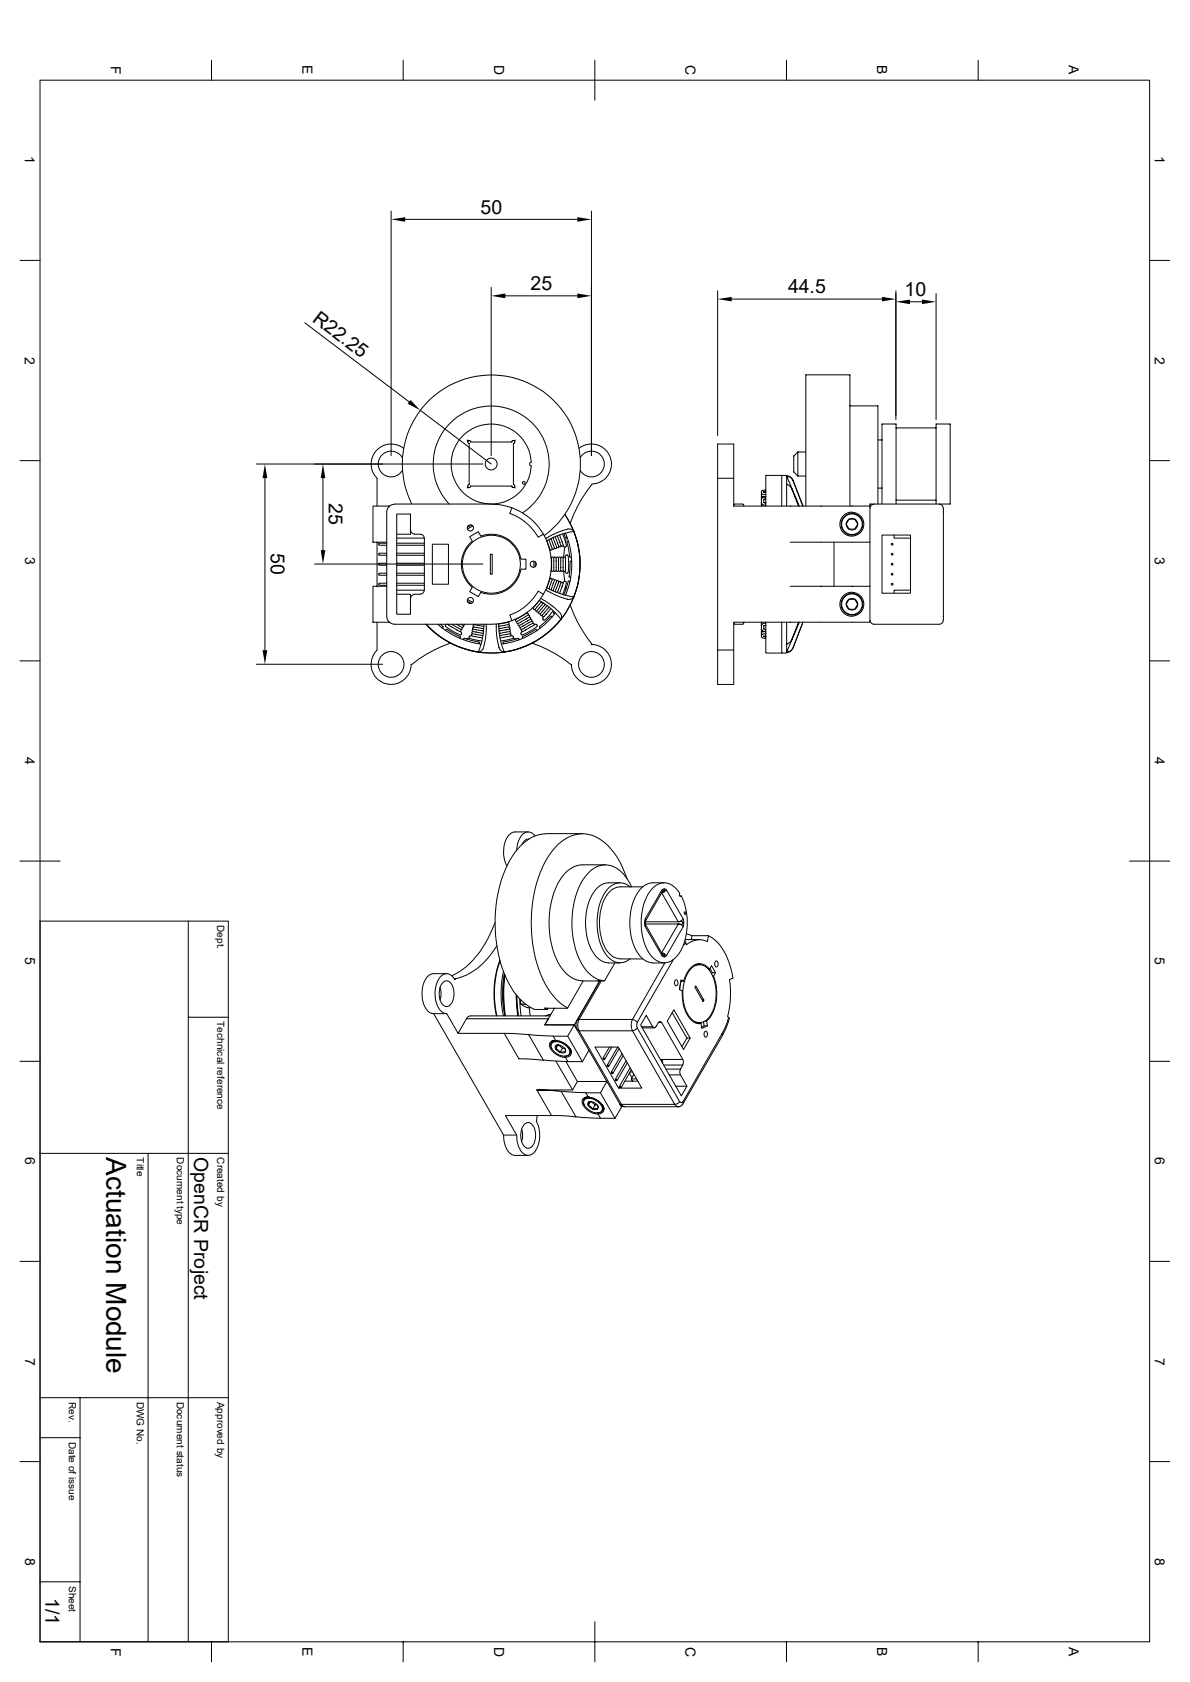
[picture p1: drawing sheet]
<svg xmlns="http://www.w3.org/2000/svg" width="297mm" height="420mm" viewBox="0 0 297 420" stroke-linecap="round" stroke-linejoin="round" font-family="sans-serif">
<defs><g id="words">
<text font-size="7" x="26.5" y="289" transform="rotate(90 26.5 289)">Actuation Module</text>
<g font-size="4.9">
<text x="119.9" y="53.3">50</text>
<text x="132.4" y="72.4">25</text>
<text x="196.7" y="73.2">44.5</text>
<text x="225.8" y="73.9">10</text>
<text x="77.8" y="80.1" transform="rotate(37 77.8 80.1)">R22.25</text>
<text x="82.1" y="125.7" transform="rotate(90 82.1 125.7)">25</text>
<text x="67.6" y="138.2" transform="rotate(90 67.6 138.2)">50</text>
<text x="48.5" y="289" transform="rotate(90 48.5 289)">OpenCR Project</text>
<text x="11.3" y="399.1" transform="rotate(90 11.3 399.1)">1/1</text>
</g>
<g font-size="3.5">
<text x="27.6" y="16.5" transform="rotate(90 27.6 16.5)">F</text>
<text x="75.5" y="16.3" transform="rotate(90 75.5 16.3)">E</text>
<text x="123.3" y="16.3" transform="rotate(90 123.3 16.3)">D</text>
<text x="171.1" y="16.3" transform="rotate(90 171.1 16.3)">C</text>
<text x="218.9" y="16.3" transform="rotate(90 218.9 16.3)">B</text>
<text x="266.8" y="16.3" transform="rotate(90 266.8 16.3)">A</text>
<text x="6.2" y="39" transform="rotate(90 6.2 39)">1</text>
<text x="288.2" y="39" transform="rotate(90 288.2 39)">1</text>
<text x="6.2" y="89" transform="rotate(90 6.2 89)">2</text>
<text x="288.2" y="89" transform="rotate(90 288.2 89)">2</text>
<text x="6.3" y="139" transform="rotate(90 6.3 139)">3</text>
<text x="288.2" y="139" transform="rotate(90 288.2 139)">3</text>
<text x="6.2" y="189" transform="rotate(90 6.2 189)">4</text>
<text x="288.2" y="189" transform="rotate(90 288.2 189)">4</text>
<text x="6.3" y="239" transform="rotate(90 6.3 239)">5</text>
<text x="288.2" y="239" transform="rotate(90 288.2 239)">5</text>
<text x="6.3" y="289" transform="rotate(90 6.3 289)">6</text>
<text x="288.2" y="289" transform="rotate(90 288.2 289)">6</text>
<text x="6.3" y="339" transform="rotate(90 6.3 339)">7</text>
<text x="288.2" y="339" transform="rotate(90 288.2 339)">7</text>
<text x="6.3" y="389" transform="rotate(90 6.3 389)">8</text>
<text x="288.2" y="389" transform="rotate(90 288.2 389)">8</text>
<text x="27.6" y="411.4" transform="rotate(90 27.6 411.4)">F</text>
<text x="75.5" y="411.3" transform="rotate(90 75.5 411.3)">E</text>
<text x="123.3" y="411.2" transform="rotate(90 123.3 411.2)">D</text>
<text x="171.1" y="411.2" transform="rotate(90 171.1 411.2)">C</text>
<text x="218.9" y="411.3" transform="rotate(90 218.9 411.3)">B</text>
<text x="266.8" y="411.3" transform="rotate(90 266.8 411.3)">A</text>
</g>
<g font-size="2.5">
<text x="54.2" y="231" transform="rotate(90 54.2 231)">Dept.</text>
<text x="54.2" y="255" transform="rotate(90 54.2 255)">Technical reference</text>
<text x="34.2" y="289" transform="rotate(90 34.2 289)">Title</text>
<text x="44.2" y="289" transform="rotate(90 44.2 289)">Document type</text>
<text x="54.2" y="289" transform="rotate(90 54.2 289)">Created by</text>
<text x="17.2" y="350" transform="rotate(90 17.2 350)">Rev.</text>
<text x="34.2" y="350" transform="rotate(90 34.2 350)">DWG No.</text>
<text x="44.2" y="350" transform="rotate(90 44.2 350)">Document status</text>
<text x="54.2" y="350" transform="rotate(90 54.2 350)">Approved by</text>
<text x="17.2" y="360" transform="rotate(90 17.2 360)">Date of issue</text>
<text x="17.2" y="396" transform="rotate(90 17.2 396)">Sheet</text>
</g>
</g></defs>
<g fill="none" stroke="#000" stroke-width=".25">
<path d="M52.8 15v5M100.6 15v5M148.5 15v10M196.3 15v5M244.1 15v5M10 20h276.9v390h-276.9zM97.6 52.7v61M101.1 54.8h43M147.6 52.7v61M5 65h5M122.6 71.8v41.9M126.1 73.9h18"/>
<path d="M179.1 72.6v36.2M182.6 74.7h37.5M223.6 72.6v32.2M227.1 75.4h3M233.6 73.3v31.5M286.9 65h5M76.1 80.6l26 19.7M5 115h5M64 115.9h56.5M66.1 119.4v42.9M80.6 119.4v18M100.4 114.3a3.2 3.2 0 0 0-4.8-.9 3.2 3.2 0 0 0 0 4.9 3.2 3.2 0 0 0 4.8-.8"/>
<path d="M100.7 111.9a5 5 0 0 0-6.8 .7 5 5 0 0 0 .2 6.8v7M104.9 102.4l17.7 13.5M116.6 109.9l.2 .2M116.8 110.1l.5-.1 .2 .4h10.3l.1-.4h.4l.2 .5-.4 .2v10.3l.4 .2-.1 .4M116.8 110.1v.4l.3 .2v10.3l-.3 .2v.4M128.6 109.9l-.2 .2M132.6 115.4a10 10 0 0 0-14.6-8.4 10 10 0 0 0-1.6 16.7 10 10 0 0 0 15.9-5.4l.3-1.9M132.6 115.4a.47 .47 0 0 0-.4 .5 .47 .47 0 0 0 .4 .4M144.5 111.9a5 5 0 0 1 7.8 2.2 5 5 0 0 1-4.5 6.8 32.6 32.6 0 0 0-5.5 9.8M144.8 114.3a3.2 3.2 0 0 1 4.9-.9 3.2 3.2 0 0 1 0 4.9 3.2 3.2 0 0 1-4.9-.8M179.1 119.4h4M179.1 119.4v-8.5h4v15.5h34"/>
<path d="M179.1 119.4v42.9M195.2 118.8a2.29 2.29 0 0 1 2.8 1.2l2.4 6.4M196.3 119l3.2 7.4M196.3 119l.8 .1 .8 .7 2.5 6.6M196.3 119v7.4M196.3 119h.1M199.1 112.9v6M199.1 112.9l-1 1v4l1 1h2M199.1 112.9h2M212.1 101.3h7v24.6M219.1 109.9h1M223.6 106.8h10"/>
<path d="M286.9 115h5M94.1 135.4v11M94.5 138.3v.1M94.5 135.8v.1M94.5 138.4l.2 .2M94.5 135.9l.2 .2M94.7 138.6h1.8M94.7 136.1h1.8M96.5 138.1l-1.9 .1-.1 .1M96.5 135.6h-1.9l-.1 .2M97.2 126.4h-4.1v9h3.4M98.5 125.9a2.02 2.02 0 0 0-2 2v26a2.02 2.02 0 0 0 2 2h24.1l2.6-.2 2.6-.7"/>
<path d="M98.5 125.9h24.1M99 138.6h6.9M99 138.1h6.9M99 136.1h6.9M99 135.6h6.9M99 133.4h3.4v-5h-3.4v25h3.4v-5h-3.4M99 134.4h6.9M102.5 132.4l.3 .7 .7 .2M102.8 125.9a22.2 22.2 0 0 1 8.7-29.3 22.2 22.2 0 0 1 29.7 7.1 22.2 22.2 0 0 1-5.4 30M103.5 133.4l1.9 .1 .3 .4 .2 .5M105.9 134.4v13M107.9 135.9h4v10h-4z"/>
<path d="M112.1 125.9a14.5 14.5 0 0 1 1.2-21.1 14.5 14.5 0 0 1 21 2.5 14.5 14.5 0 0 1-3.9 20.8M116.8 121.6l-.2 .3M116.8 121.6l.1 .1a.34 .34 0 0 0 .4 0 .34 .34 0 0 0 .2-.3h10.3l.1 .3 .5-.1M117.7 131.1l-1 .6M117.9 135.1l-.7-1.1 2.2-1.2 .6 1.1a7.5 7.5 0 0 1 10 5.7h1.3v2.5l-1.3 .1a7.6 7.6 0 0 1-10 5.7l-.6 1.1-2.2-1.3 .7-1.1a7.5 7.5 0 0 1 0-11.5M118 131.3l-1.3 .8M122.4 138.4h.5v5h-.5zM122.6 125.9l2.6 .2 2.6 .7M127.8 126.8l-.5 1.4a13.8 13.8 0 0 1 7 5.9l1.3-.7M127.8 126.8a15.1 15.1 0 0 1 7.8 6.6M128.4 121.6l.2 .3M135.6 133.4a15.1 15.1 0 0 1 0 15"/>
<path d="M136.3 134.5h.1M136.8 134.1h.1M137 134.7l.8 2.3M137.2 133.9h.1M137.2 137.2v.3M137.3 133.9h.1M137.5 139.1l.1 .2M137.5 134.5l.8 2.3 .4 .2 .2-.3M137.7 139.3v3.2M137.7 139.3l.2-.2 .3 .2M137.8 133.6h.1M137.9 133.6h.1"/>
<path d="M138.2 139.3v3.2M138.3 139.3l.2-.2 .3 .2M138.3 136.8l-.1 .4-.4-.2M138.6 134l.8 2.2a.34 .34 0 0 1-.1 .6 .34 .34 0 0 1-.4-.4l-.9-2.2M138.8 133.1h.1M139.1 133.8l.9 2.4M139.4 139.3l-.3-.2-.3 .2v2.3a.65 .65 0 0 0 .4 1.1l.2-.2M139.4 139.3v3.2M139.4 139.3l.3-.2 .3 .2v3.2l-.3 .2-.3-.2M139.7 133.6l.8 2.4M140 139.3l.3-.2 .2 .2v2.3a.65 .65 0 0 1-.4 1.1l-.1-.2M140 136.2l-.2 .4-.3-.2"/>
<path d="M140 136.2l.2 .2 .3-.2M140.4 133.3l1 3M140.5 136.1v.1M140.5 136.2l.2 .3M140.6 139.3a.25 .25 0 0 1 .2-.2 .25 .25 0 0 1 .3 .2M140.7 133.2l.4 1M140.8 136.5l.4 .1M140.9 136.7l-.2 2.4M141.1 138.8v.3M141.1 139.3v3.2M141.1 133.1a19.9 19.9 0 0 1 0 15.5M141.2 138.8l.2-.2 .4 .2"/>
<path d="M141.2 134.2l.1 .1-.2 1M141.4 136.3l-.2 .2M141.5 135.3l.7 3.8M141.6 134.2l-.3 .1M141.6 135.3l-.1 .1M141.8 138.8l.1 2.1-.1 2.1M141.9 135.2h-.3M142.2 139.1h.5M143.2 132.7l-3.7 .9-3 1.4 .7 2.2 .4 .2 .2-.4M143.2 132.7l-.6-.5-1-.1-2.5 .9-2.9 1.5M143.2 132.7a22.1 22.1 0 0 1 0 16.4M143.2 132.7h.1"/>
<path d="M183.4 125.9h2M183.4 125.9l-.2 .2M185.4 125.9l.2 .2M185.6 126.1v.3M190 125.5v.9M190 125.5l.5 .6 .6 .1M190 126l.2 .4M190.1 124.4l-.1 1.1M190.1 123.2v.6l.7 .3M190.1 123.8v.6M190.5 122.9h.6M191.1 122.8h-.5"/>
<path d="M191.1 122.4h-.7l-.4 .3v.4l.2 .3 .9 .1M191.1 124.5l-.5 .2v.8l.5 .1M191.1 124l-.8 .2-.3 .5M191.1 126.4l.1-7.7 3.9 .1v7.6M196.3 120.9l.8 .4 .5 .6 1.7 4.5M201.1 126.4v-32.8h11v32.8M208.2 135.4v11M210.5 128.8l.5-.5 1-.4a3 3 0 0 1 3.6 3.6 3 3 0 0 1-4.7 1.8l-.9-.9-.4-1.2 .2-1.5zM211.9 132.1h1.5M211.9 132.1l.7 .2 .8-.2M214.1 130.9l-.6-.9a.45 .45 0 0 0-.6-.4h-.6a1.06 1.06 0 0 0-.9 .9 1.03 1.03 0 0 0 .3 1.2l.2 .4M214.1 130.9l-.7 1.2"/>
<path d="M214.1 130.9l-.1 .5-.6 .7M214.1 130.9a1.43 1.43 0 0 0-2.2-1.2 1.43 1.43 0 0 0 0 2.4M217.1 126.4v9h-19.9M217.1 135.4v11M218.1 125.9l-.6 .3-.3 .7M219.1 121.9h1M220.1 133.6h7.1v14.5h-7.1zM220.1 125.9v-20h3.5v20M223.1 133.6v.8h4.1M223.6 124.9h10M233.6 125.9v-20h3.6v20h-20.1v.5M234.4 125.9l.7 .3 .3 .7"/>
<path d="M235.5 126.9v28M78.5 140.8h42M94.1 155.4v6.9M94.5 145.8v.1M94.5 143.3v.1M94.5 140.8v.1M94.5 145.9l.2 .2M94.5 143.4l.2 .2M94.5 140.9l.2 .2M94.7 146.1h1.8M94.7 145.6h1.8M94.7 143.6h1.8"/>
<path d="M94.7 143.1h1.8M94.7 141.1h1.8M94.7 145.7l-.2 .1M94.7 143.2l-.2 .1M96.5 140.6l-1.9 .1-.1 .1M96.5 146.4h-3.4v9h4.1M99 146.1h6.9M99 145.6h6.9M99 143.6h6.9M99 143.1h6.9M99 141.1h6.9M99 140.6h6.9"/>
<path d="M99 147.4h6.9M103.5 148.4l-.9 .5-.1 .5M103.5 148.4h1.4M105.9 147.4l-.3 .6-.7 .3M106.3 155.9a22.2 22.2 0 0 0 30.1 2.3 22.2 22.2 0 0 0 4.6-29.8 22.1 22.1 0 0 1-4.6 29.8 22.1 22.1 0 0 1-30.1-2.3 22 22 0 0 0 13.1 6.9M109.3 155.9a20 20 0 0 0 10.8 4.9M109.9 155.9l.7 .6M110.6 156.5l-.2 .3M111.3 156.5l2.6 1.6 1 .4 .3-.2M111.3 156v.4M111.3 155.9v.1M111.5 157.1l-.3 .3"/>
<path d="M111.5 157.1l3.4 1.9-.2 .4M111.6 155.9l.3 .1M111.9 155.9l.1 .2M112 156.1l2 1.2a.69 .69 0 0 0 1.1 .2l-.1-.3M112.7 155.9l2.3 1.3M113.9 155.9l1.4 .8M114.9 157.7l.3 .2M115.1 155.9l.5 .3M115.1 158l.1 .2M115.3 156.7l.1 .4h-.4M115.6 156.2l.1 .3-.4 .1M115.7 159.8l.2-.4 3.7 .9"/>
<path d="M115.7 159.6l-.2 .1M116 155.9l-.1 .2h-.3M116.7 150.1l1 .6M116.7 149.7l1.3 .8M117.1 159.1l.2 .3M117.1 159.3l-.8 .2M117.3 159.4l3 .7M117.3 158.8h.4M117.3 158.8l-.2 .3M117.9 158.8l2.5 .5M117.9 158.3a.26 .26 0 0 0-.3 .2 .26 .26 0 0 0 .3 .3M117.9 158.2l2.6 .5"/>
<path d="M118.1 157.7l-.3 .2 .2 .3M118.2 157.1l-.3 .1a.67 .67 0 0 0 .9 .6l1.8 .4M118.2 157.1l2.5 .5M118.2 156.6l-.3 .2 .3 .3M118.2 155.9l2.6 .5M118.2 156.5l2.5 .5M118.4 156l-.3 .2 .2 .3M120.8 155.9l-.2 2.4-.4 2-.8 2.5M121.2 158.7h.1M121.3 157.6h.1M121.3 157.1h.1M121.3 157.7h.1"/>
<path d="M121.4 157.1h.1M121.4 156.5h.1M121.4 155.9h.1M121.4 155.9l-.1 2.3-.6 3.6-.5 .7-.8 .3M123.9 156.5h.1M123.9 155.9h.1M123.9 155.8v2.4l.6 3.4 .5 .9 .9 .3M124.5 156.4l2.3-.4a.32 .32 0 0 0 .2-.5 .32 .32 0 0 0-.5-.1l-2 .4 .4 3.9 1 3.1M126.9 156l.3 .2-.2 .3M127 156.5l-2.5 .5M127 156.6l.3 .2-.2 .3M127 155.2l-.2 .2"/>
<path d="M127.1 157.1l-2.6 .5M127.1 157.1l.2 .1a.63 .63 0 0 1-.9 .6l-1.8 .4M127.2 157.7l.3 .2-.2 .3M127.3 158.3a.26 .26 0 0 1 .3 .2 .26 .26 0 0 1-.2 .3M127.3 158.2l-2.6 .5M127.4 158.8l-2.6 .5M127.6 158.7h.3M127.9 158.8l.2 .2M128 159.4l-3 .7M128.1 159.3l.8 .2M128.1 159l-.1 .4M128.5 154.6h.2"/>
<path d="M128.8 154.7l-.1 .4 .3 .1M129.1 155.2l-.1 .4 .3 .1M129.4 155.7l-.1 .3 .3 .1M129.5 159.6l.2 .1M129.5 159.8l-.2-.4-3.7 1M129.7 156.2l-.1 .3 .3 .1M130 156.7l-.1 .4h.3M130 158.3l.1 .2M130.1 158l-.1 .2M130.3 157.7l-.3 .2M131.5 153.1l-2.7 1.6M131.5 153.2h.4l-.2 .4-2.6 1.6"/>
<path d="M131.6 152.9l-.1 .2M131.8 153.6l.4 .1-.1 .4M132.3 154.6l.1-.4-.3-.1-2.7 1.6M132.6 155.1l.1-.4-.3-.1-2.8 1.6M132.7 155.2h.3l-.1 .4M132.7 155.1l-2.8 1.6M132.9 155.6l-2.7 1.6M133 155.7a.25 .25 0 0 1 .3 0 .25 .25 0 0 1-.1 .4M133.1 151.7l-.3 .1M133.2 140.1v1.5M133.2 156.1l-2 1.2a.69 .69 0 0 1-1.1 .2l.2-.3M133.3 156l.6-.1 .2 .2"/>
<path d="M133.6 152.1v.4h.4M133.6 152.1a.32 .32 0 0 1-.5-.1 .32 .32 0 0 1 .2-.4l1.3-1.7 2.6 1.8 2.8 2.9M133.6 140.3v1.2M134 156.1v.3M134 156.5l-2.6 1.6-1 .4-.3-.1M134 157.4l-.3-.3-3.3 1.9 .1 .4M135 149.4l2.6 1.7 2.2 1.9 .4 .8-.2 .8M135.1 150.2l-1.5 1.9M135.5 154.4v.3l.4 .1M135.6 150.6l-1.1 1.3a.6 .6 0 0 0-.3 1l.3-.1M135.6 148.4a15.1 15.1 0 0 1-7.8 6.6M135.6 148.4l-1.3-.8a13.6 13.6 0 0 1-7 6l.5 1.4"/>
<path d="M135.6 154.1l-.1 .3M136.1 150.9l-1.6 2v.3h.4M136.2 147.3l2.4 1.3 2.9 1h1.1l.6-.5M136.3 147.3h.1M136.6 151.3l-1.6 1.9a.28 .28 0 0 0 0 .4 .28 .28 0 0 0 .4-.1l1.6-1.9M136.8 147.6h.1M136.9 150.7h.1M137.1 150.7h.1M137.2 144.3a.81 .81 0 0 1-.2 1l-.5 1.4 .3 .2 3.5 1.5 2.9 .7M137.2 147.9h.1M137.3 144.6l.3-.2 .2 .3M137.3 147.9h.1"/>
<path d="M137.4 151h.1M137.5 152l-1.2 1.4a.85 .85 0 0 1-.9 .6l-.1-.4M137.5 151.1h.1M137.6 142.5l-.1 .2M137.7 142.5l.2 .2 .3-.2M137.8 148.2h.1M137.8 154.1l-.3-.3-2.8 2.7 .2 .3M137.8 151.3h.1M137.9 148.2h.1M137.9 151.4h.1M138 152.5l-2 2.3M138.3 142.5l.2 .2 .3-.2"/>
<path d="M138.3 152.8l-.2 .3 .3 .2M138.3 144.9l-.1-.3-.4 .2-.8 2.2M138.5 151.8h.1M138.6 153.1a20.2 20.2 0 0 1-13.4 7.7M138.9 145.1l-.2-.3-.4 .2-.8 2.3M139.4 145.3l-.1-.3-.4 .1-.9 2.4M139.4 145.3l-.8 2.5M139.5 145.3l.3-.1 .2 .3M140 154.6a21.9 21.9 0 0 1-14.1 8.2M140 154.6h.1M140.5 145.5l-.8 2.7M140.5 145.5a.34 .34 0 0 0-.4-.1 .34 .34 0 0 0-.2 .4l-.8 2.2"/>
<path d="M140.6 142.5l.2 .2 .3-.1M140.7 142.7l.2 2.4M140.7 145.2l-.2 .3M140.8 145.2l.3-.1 .3 .4M141.1 142.6v.4M141.1 142.5v.1M141.1 146.4l.2 .8M141.2 143l.2 .1M141.4 145.5l-1 2.9M141.4 143.2h.2M141.8 143l-.2 .1M142.1 144l.4 .1"/>
<path d="M142.3 145.2l-.4-.1-1.2 3.4M142.3 140.2l-.3 3.8M142.3 151.1a32.3 32.3 0 0 0 5.5 9.8M142.7 140.1l-.4 .1M143.2 149.1h.1M183.2 155.6l.2 .2M183.4 155.9h2M185.6 155.6l-.2 .2M185.6 155.4v.2M190 155.4v.9M190 156.3v.8M190.1 157.4l-.1-.3 .2 .4 .9 .2"/>
<path d="M190.1 157.3v.6M190.2 155.4l-.2 .3M190.6 157l.5 .2M190.6 159h.5M190.8 157.7l-.7 .2v.6M191.1 156.2l-.5 .1v.8M191.1 155.6l-.7 .1-.4 .6M191.1 158.8l-.6 .1M191.1 158.2l-.8 .1-.3 .3 .2 .6 .9 .2M191.1 155.4v7.5l3.9 .2 .1-7.7M196.3 155.4v7.4l.8-.2 .8-.8 2.5-6.4M197.2 146.4h19.9"/>
<path d="M199.3 155.4l-1.7 4.5-.5 .5-.8 .4M199.5 155.4l-3.2 7.4M200.4 155.4l-2.4 6.4a2.26 2.26 0 0 1-2.8 1.1M211.9 152.1h1.5M211.9 152.1l.7 .2 .8-.2M212.7 147.9l-.9 .1-1.2 .7-.7 .9-.3 .9 .2 1.6 .7 .9 1.1 .7 1.1 .2M212.7 147.9a2.96 2.96 0 0 1 2.9 3 2.96 2.96 0 0 1-2.9 2.9M214.1 150.9l-.7-1.3h-1.1a1.14 1.14 0 0 0-.9 1 .6 .6 0 0 0 .1 .9l.4 .6M214.1 150.9l-.7 1.2M214.1 150.9l-.1 .5-.6 .7M214.1 150.9a1.43 1.43 0 0 0-2.2-1.3 1.43 1.43 0 0 0 0 2.5M217.1 146.4v9h-34v15.5h-4v-8.6"/>
<path d="M217.2 154.9l.3 .7 .6 .3h16.3l.5-.2 .5-.8M227.2 147.4h-4.1v.7M5 165h5M64 165.9h31.5M112.4 160.6a36.7 36.7 0 0 0-9.8 5.3 5 5 0 0 1-6.9 4.6 5 5 0 0 1-1.6-8.2M119.5 160.3l.1 .1M119.7 160.4l-.1 .3M124.2 160.1h.1M125.6 160.4v.3M125.9 162.8h.1M132.8 160.6a36.7 36.7 0 0 1 9.8 5.3 5 5 0 0 0 5 5 5 5 0 0 0 5-4.9 5 5 0 0 0-4.8-5.1M147.6 160.9h.1"/>
<path d="M179.1 162.3h4M196.3 162.8h.1M286.9 165h5M5 215h10M131.8 207.7h-3.2a3.8 3.8 0 0 0-2.8 3.7 7.9 7.9 0 0 0 .7 4.8M132 209.5a1.78 1.78 0 0 0-1.7 1.3M133.5 208.7a2.07 2.07 0 0 0-2.1-.9 2.07 2.07 0 0 0-1.6 1.5l-.7 1.6-.2 1.4M136.4 208.2a9.9 9.9 0 0 0-7.9 4.7 32.2 32.2 0 0 0-4.6 22.2 26.1 26.1 0 0 0 5.6 14.1l1.4 1.4 2.4 1.4 3.3 .1-.7-.4M136.4 208.2h9M151.1 215.9h-5.7a7.6 7.6 0 0 0-6.2 4.7 22.7 22.7 0 0 0 .5 20.5 7.2 7.2 0 0 0 5.7 3.8M156.5 219.4a17.6 17.6 0 0 0-7.2-10.1 8.1 8.1 0 0 0-10 1.6 26.4 26.4 0 0 0-6.6 16.6 31 31 0 0 0 5.1 20.9l.8 .8a10.3 10.3 0 0 0 3.1 2.5M281.9 215h10"/>
<path d="M10 230h47v180M47 230v180M123.5 230.4a23.3 23.3 0 0 1-9.8 12.8l-.9 .4M124 236.2a16.3 16.3 0 0 1-10.4 8.2M124.8 239.8l-.8 2.2-.7 4.8 .1 3.3 .5 3.6M124.8 239.9a24.9 24.9 0 0 0-.8 13.7M154.8 220.4h-2.9a5.9 5.9 0 0 0-4.8 4.5 15.2 15.2 0 0 0 1.6 13.8l1.5 1.3 1.7 .4M157.3 221.4a4 4 0 0 0-6.3 1.4 15.1 15.1 0 0 0 .5 15.8 3.9 3.9 0 0 0 5.8 .8M157.6 221.4a8.3 8.3 0 0 0-6-5.4 6.1 6.1 0 0 0-5.8 3.2 22 22 0 0 0 0 22.4 7 7 0 0 0 5.1 3.3M160.4 221.4h-5.6a5.5 5.5 0 0 0-4.5 4.5 14 14 0 0 0 1.4 11.8 3.9 3.9 0 0 0 3.1 1.7h5.6M160.9 230.5l.2 .9M160.9 230.4h.1"/>
<path d="M161 230.4l.1 .4M161.1 229.5l-.2 .9M161.1 230.9l-.1 .5M161.1 230.8l4.2 7.4-.1 .4-4.2-7.2M161.1 230.7h8.2M161.1 230.2h8.2M165.1 222.9l.5-.1 .7-.6 4.2 7.2-.5 .5-.7 .2M165.3 222.7l-4.2 7.3-.1 .4M165.3 222.2a.68 .68 0 0 1 1 0M165.3 238.6a.68 .68 0 0 0 1 0M165.3 222.7l-.1-.5-4.2 7.2 .1 .5M165.3 222.7l.4-.4a.35 .35 0 0 1 0 .5 .35 .35 0 0 1-.4 .1h-.2l4.2 7.3"/>
<path d="M165.3 238.1l.4 .5M165.7 238.6l.1 .3M165.7 238.6l.1-.4-.7-.2h.5l.7 .6M165.8 220.4h-2.9a5.9 5.9 0 0 0-4.7 4.5 15.2 15.2 0 0 0 1.5 13.8l1.6 1.3 1.6 .4M165.8 222l-.1 .3M168.1 239.6l-9.1 15.7-.5-.5-.6-.2M169.3 230.2l.8-.2 .3 .4M169.3 230.7l-4.2 7.2M169.3 230.7l.7 .2 .5 .5-4.2 7.2M170 223.7a.38 .38 0 0 1-.5-.2 .38 .38 0 0 1 .2-.5 4.3 4.3 0 0 0-5.4-2.2 8.6 8.6 0 0 0-4 6.6 13.8 13.8 0 0 0 2.8 11.9 3.9 3.9 0 0 0 6-.7 15.1 15.1 0 0 0 1.6-13.3l-.6-1.6h-.4M170.4 230.4l-.3 .4-.8-.1M170.4 230.4h.2"/>
<path d="M170.5 229.5l.1 .9M170.6 230.5l-.1 .9M170.9 234.9l.4 1M171 234.6h3.6M171.2 235.5l-.6 .5M171.3 233.2l1.4 .4M176.6 235.1a4.7 4.7 0 0 0-5.3 .8M176.8 233.6h-4.1l-.1 1M176.8 233.6l-.2 1.5M176.8 233.6a12.5 12.5 0 0 1 5.7 8.5l.4 2.1-.8 .4M178.7 240a.74 .74 0 0 1 .6 .7 .74 .74 0 0 1-.6 .7l-.3-.6v-.5zM47 254h10"/>
<path d="M108.2 253.1l17.5 30.3h3.2l-2.7-4.8h11.5M109.8 246.5a5 5 0 0 1 0 3.2M110.5 245.3a1.41 1.41 0 0 1 2.4 .7 4.6 4.6 0 0 1-.8 5.1 1.61 1.61 0 0 1-2.2-1.4 4.9 4.9 0 0 1 .6-4.4zM111.5 243.1h-3.3a3.8 3.8 0 0 0-2.8 3.7 6.1 6.1 0 0 0 2 6.1l.8 .2h3.3M113.5 244.4h.1M113.6 244.4l-.1 .2a2.15 2.15 0 0 0-2-1.5 2.15 2.15 0 0 0-2 1.4 7.1 7.1 0 0 0 .8 8.2l1.2 .4 2.8 4.9 2.1-3.6M114.3 258h11.6M116.4 254.4h20.5l-.9 1.5h7.3l-1.6 2.8h-3.6l.6 1.1M125.6 242.6a25.8 25.8 0 0 0 0 11M125.9 243.2a24.9 24.9 0 0 0 .1 10.4l-.4-4.3 .1-3.4 .2-2.5M125.9 258l6.1 .4 3.6 6.4-6.1-.4zM126 243.5a38.3 38.3 0 0 0 .1 10.1"/>
<path d="M128.8 248.4l.4 5.2M128.9 248.5l.2 3.3 .3 1.8-.4-5M129.7 249.4l.3 4.2M129.9 249.6l.1 1.1M130 250.7l1.3 .8 1.2 .1M130 250.7l1.2 .1M130 250.7h.1M131.1 250.7v.1M131.2 250.8h.1M132 258.3l6.1 .4M132.1 251.6l.2 2M136.6 251.7l.1 .4"/>
<path d="M136.7 253.5h.1M136.9 253.4h.1M137.3 253.7h-19.9l-.5 .1-.5 .6M137.5 253.2l-1.3 .5M137.8 259.9l-.2 .4zM137.8 259.9l-.1 .3M137.9 259.9l-.2 .3M138 259.9l-.1 .1M138.1 259.8l-.1 .2M138.1 259.9h.1M138.1 260l-.1 .1M138.2 259.9h.1"/>
<path d="M138.3 259.9l-.2 .1M138.4 259.8h-.1M138.4 259.8h.1M138.5 259.8h.5M138.5 259.8l-.1 .1M138.5 259.8h.1M138.6 259.8h.1M138.7 259.8l-.8 .1-.6 .5-.1 .8 .3 .7 .8 1 .8 .6 1.2 .4 .8 .1M138.7 259.8a4.1 4.1 0 0 1 3.9 3.2l-.4 .7-1.1 .3M141.7 258.7l3.7 6.4h-3.7l-.6-1.1M144.5 254.6l-.4 .2M144.5 254.6a3.1 3.1 0 0 0 0 2.7l-.4-.2"/>
<path d="M144.5 257.4h13.4l10.5 18.4h-13.3zM144.5 254.6h13.4M145.4 244.9h4M145.5 244.9l-3.9 6.9h-5.7M149.2 244.9h.4M149.6 244.9l-6.3 11 .7 1.1-.7-1.1h-7.3l2.4-4.1M149.7 244.9l-5.7 10-.2 1.4 .2 .7 10.7 18.7 .9 .7h13.6M150.1 244.9l-5.6 9.7M151.9 240.5h2.9M153.5 240.5l-2.6 4.4h-1.7M157.9 254.6a3.1 3.1 0 0 0 0 2.7l.6-.2 .5-.4 10.6 18.4-.5 .4-.7 .3 .8 .6M159.1 255.3l-.2 .4 .2 .9"/>
<path d="M160.1 256.4h2.8l-1.6-2.9-1.4 2.4 10.2 17.7 1.3-2.4-1.6-2.8M160.3 256.7h3M162.9 240.5h2.9M162.9 256.3l.4 .3 .4-.3M163.7 256.4l.6-1.1h.8l5.3 9.2M164.3 255.4l.4-.3 .4 .3M165.9 240.4l-8 14.2M167.8 252.9l3.6 6.3M168.2 252.1l4.1 7.1-1.7 2.8-4.1-7zM168.7 244.7a.74 .74 0 0 1 .5 .7 .74 .74 0 0 1-.5 .7l-.3-.6v-.5zM169.9 245h.7M170 245l-.4 2.1"/>
<path d="M170.6 245l-.6-.3-.4 2.4 .7 .3a9.1 9.1 0 0 0 2.8 7.8 2.57 2.57 0 0 0 1.9 .4M172.3 259.2h-.9l-1.2 2.1M172.3 242.1a2.88 2.88 0 0 1 4.9 .5 10.9 10.9 0 0 1-.3 11.6 2.88 2.88 0 0 1-5-.5 10.9 10.9 0 0 1 .4-11.6zM173.4 255.3l1.2 .1M174.2 240.7l.7 .2M174.6 240.9h-1.2M175.3 249.7h.4l-.2 .4-2.1-3.6 .3-.3 2 3.5M175.6 255.1l.1 1.1h.9M175.7 256.2l-.6 .3M176 254.9h.4M176 257.5a.74 .74 0 0 1 .6 .7 .74 .74 0 0 1-.6 .8l-.3-.6 .1-.5zM176.4 254.9l.2 1.3-1.4 .6-.2-1.2h-.8"/>
<path d="M176.8 242h.3M177.1 242l.5-.9 1 1.8-.5 .9M177.1 242a3 3 0 0 0-5.3 .4l-1.2 2.6M177.2 241.8l.6 1.1M177.9 243.8h.2M178.1 243.8a11.1 11.1 0 0 1-1.3 10.8l-.4 .3M178.6 242.9h-.8l-.2 .3M180.3 258.5v-.5l-9.8 17.1M181.6 253.8l.3 .2M181.9 254l-.7 2.1-.9 1.9M181.9 254l.1 .4-.3 1.2-1.4 2.9-9.9 17.2-.4 .4-.8 .3M182.1 244.6a23.6 23.6 0 0 1-.5 9.2"/>
<path d="M5 265h5M134 272.2h8.9l1.2-2.2h7.4l-1.6 2.9h-3.7l.6 1-1 .3-.5 .7 .2 1.1 .9 1 1.3 .8 1.6 .4 .6 1M134 272.2l6.1 .3 3.7 6.4-6.1-.3M134 272.2l3.7 6.4M134.1 278.6l-.2 1.4a7 7 0 0 1-1 8.1 2.17 2.17 0 0 1-3.3-1.4l-.6-1.8-.1-1.4M135.6 264.7l6.2 .3M137.6 260.4h-.1M137.6 260.3v.1M137.7 261.8l.1 .1M137.7 260.3l.1-.4-.2 .4M137.7 261.8a1.18 1.18 0 0 1-.1-1.4 1.18 1.18 0 0 1 1.3-.5 3.7 3.7 0 0 1 3.5 2.8l-.4 .7-1 .3M137.8 260.2l-.2 .1"/>
<path d="M137.8 260.1l.1-.2-.1 .3M137.8 260.4a3.4 3.4 0 0 1 4.4 2.2 1.41 1.41 0 0 1-2.2 1 3.8 3.8 0 0 1-2.5-2.4zM137.8 260.1v.1M138.7 261.9l.3 .4a1.96 1.96 0 0 0 2 .5M138.7 261.9a.69 .69 0 0 1 .1-.9 .69 .69 0 0 1 .9 0l.7 .3 .7 .6M138.8 265l4.1 7.2M139.3 260.9l-.6 1M139.8 262.8l.3-.1 .9 .1M140.1 272.5l6.2 .3M140.4 261.7l-.6 1.1M140.9 261.7h-.5l-1.3-.8a.57 .57 0 0 0-.3 .8 .3 .3 0 0 0 0 .3 .3 .3 0 0 0 .3 .1l.7 .7M140.9 263.7h.2"/>
<path d="M141.1 261.9l-.1 .9M141.1 261.9l.1 .5-.2 .4M141.3 265.1l2.8 4.9M142.1 261.6l.1 .1M142.2 261.7v.2M142.2 261.8h.1M142.3 262l.1 .2M142.3 261.9h.1M142.3 263.1v.1M142.3 261.9v.1M142.4 263l-.1 .1M142.4 262.2v.3"/>
<path d="M142.4 262v.2M142.4 263l.2-.3-.2 .4M142.4 262.9h.1M142.4 262.7v.1M142.4 262.6h.1M142.5 262.8l.1-.2-.1 .2M142.5 262.2v.1M142.5 262.1l-.1 .1M142.5 262.3v.2M142.5 262.4v.2M142.5 262.5v.1M142.6 262.6l-.1 .3"/>
<path d="M142.6 262.5l-.1 .2M143.8 278.8l6.1 .4M145.7 274.5v.1M145.8 274.5h.1M145.8 274.4v.1M145.8 276l.1 .1M145.9 274.3l.1-.2-.2 .3M145.9 274.3l-.1 .1M145.9 276a1.18 1.18 0 0 1-.1-1.4 1.18 1.18 0 0 1 1.3-.5 3.7 3.7 0 0 1 3.4 2.8l-.3 .7-1 .3M146 274.1l-.2 .4zM146 274.3h-.1M146 274.1l-.2 .4"/>
<path d="M146 274.5a3.4 3.4 0 0 1 4.4 2.3 1.41 1.41 0 0 1-2.2 .9 3.8 3.8 0 0 1-2.6-2.4zM146 274.1l-.2 .3M146 274.2l.1-.2-.2 .3M146.1 274l-.1 .2M146.2 274.1v-.1l-.1 .2M146.3 274v.1M146.4 274.1l-.2 .1M146.4 274h-.1M146.4 273.9v.1M146.5 273.9l-.1 .2M146.6 273.9l-.1 .1M146.8 274h-.3"/>
<path d="M146.8 274h.1M146.8 273.9l-.1 .1M146.8 274a4.1 4.1 0 0 1 3.9 3.1l-.4 .7-1 .3M146.8 276.1l1.1 .8M146.8 276.1a.69 .69 0 0 1 .1-1 .69 .69 0 0 1 .9 0l.7 .3 .7 .7M146.9 273.9h.1M146.9 274h.1M147 262.3l-1.6 2.8M147.1 274h.1M147.1 273.9h-.1M147.4 275l-.6 1.1M147.9 276.9l.4-.1 .8 .1"/>
<path d="M147.9 276.9l.7 .2 .5-.2M148.5 261.5h5.8l5.9 10.2h-5.8zM148.5 275.9l-.6 1M149.1 275.9h-.6l-1-.9-.6 .2v.4a.45 .45 0 0 0 .1 .5 .45 .45 0 0 0 .4 .2l.5 .6M149.1 277.9h.1M149.2 276.1l-.1 .8M149.2 276.1l.1 .5-.2 .3M149.9 272.9l3.6 6.3h-3.6M150.2 275.7l.1 .2M150.3 276l.1 .1M150.3 275.8h.1M150.4 275.9v.1"/>
<path d="M150.5 276.2v.1M150.5 276.1v.1M150.5 277.1l-.1 .1M150.5 276.4h.1M150.5 276.2h.1M150.5 277.3h.1M150.5 277.1l.2-.3-.2 .4M150.5 276.9v.1M150.5 276.6v.3M150.5 276.4v.2M150.6 264.2h.2l.1 .2M150.6 276.6h.1"/>
<path d="M150.6 276.4v.1M150.6 276.3l-.1 .1M150.6 264.5h.1M150.6 276.7l.1-.1-.1 .1M150.7 276.6l-.2 .5M150.7 276.7l-.1 .2M151.6 266l.2-.1 .1 .2M151.6 266.2h.1M152.1 261.5l-1.6 2.8a.23 .23 0 0 0 .2 .2 .23 .23 0 0 0 .3 0l1.7-3M152.6 267.8l.2-.1 .2 .2M152.7 268h.1M153.6 269.5h.2l.2 .2"/>
<path d="M153.7 269.7h.1M154.2 261.5l-2.6 4.5v.3l.4-.1 2.5-4.4M154.6 271.4l-.2 .3M154.6 275.5l.5 .3M154.6 271.3h.3l.1 .2M154.7 271.5h.1M155.1 275.8l.8 .6M155.2 263.1l-2.6 4.6 .1 .4 .3-.1 2.5-4.4M155.3 276.2l-.1 .2-.5-.7 .5 .7-1.7 2.8M156 270h3.2M156.3 264.9l-2.7 4.6v.3l.5-.1 2.4-4.3M157.1 268l.6 1.1"/>
<path d="M157.3 267.7h.6M157.3 266.6l-2.7 4.7M157.6 267.1l-2.6 4.5a.26 .26 0 0 1-.3 0 .26 .26 0 0 1-.1-.3M158.2 268.3l-.6 1.1M158.9 269.4h-1.3l.3 .6M164.8 264.5h5.6M165.2 264.5l.2 1.1M165.3 264.5l-.2 .4M165.6 265.9h4.8l-.6 1.1h-3.6M167 268.4h2.8M168.7 271.2h2.7M169.7 275l.4 .3 .3-.3"/>
<path d="M169.8 267l-.1 .4 .1 1M170.4 264.5l.2 .5-.2 .9M170.4 275.1l.1 .4M286.9 265h5M10 288h47M37 288v122M125.7 283.5a5.5 5.5 0 0 0 2.1 4.8l.8 .2h3.2M130.2 281.9a5 5 0 0 1 0 3.2M130.9 280.7a1.41 1.41 0 0 1 2.4 .7 4.6 4.6 0 0 1-.8 5.1 1.61 1.61 0 0 1-2.3-1.4 4.9 4.9 0 0 1 .7-4.4zM5 315h5M286.9 315h5M10 359h10"/>
<path d="M10 349h47M20 349v61M5 365h5M286.9 365h5M10 395h10M52.8 410v5M100.6 410v5M148.5 405v10M196.3 410v5M244.1 410v5"/>
<circle cx="122.6" cy="115.9" r="1.49"/>
<circle cx="117.4" cy="131.8" r=".77"/>
<circle cx="130.7" cy="120.6" r=".34"/>
<circle cx="212.6" cy="130.9" r="2.58"/>
<circle cx="212.6" cy="130.9" r="2.71"/>
<circle cx="222.7" cy="138.4" r=".22"/>
<circle cx="222.7" cy="135.9" r=".22"/>
<circle cx="117.4" cy="149.9" r=".77"/>
<circle cx="122.6" cy="140.9" r="7.2"/>
<circle cx="133.1" cy="140.9" r=".77"/>
<circle cx="212.6" cy="150.9" r="2.58"/>
<circle cx="212.6" cy="150.9" r="2.71"/>
<circle cx="222.7" cy="145.9" r=".22"/>
<circle cx="222.7" cy="143.4" r=".22"/>
<circle cx="222.7" cy="140.9" r=".22"/>
<circle cx="97.6" cy="165.9" r="3.2"/>
<circle cx="147.6" cy="165.9" r="3.2"/>
<circle cx="171" cy="228.1" r=".28"/>
</g>
<g fill="#000">
<path d="M97.6 54.8l3.5-.6v1.2zM144.1 54.2l3.5 .6-3.5 .6zM122.6 73.9l3.5-.6v1.2zM144.1 73.3l3.5 .6-3.5 .6zM179.1 74.7l3.5-.6v1.2zM220.1 74.1l3.5 .6-3.5 .6zM223.6 75.4l3.5-.6v1.1zM230.1 74.8l3.5 .6-3.5 .5zM102.4 99.9l2.5 2.5-3.2-1.6zM66.1 115.9l.6 3.5h-1.2zM80.6 115.9l.6 3.5h-1.1zM80.1 137.4h1.1l-.6 3.4z"/>
<path d="M65.5 162.3h1.2l-.6 3.6z"/>
</g>
<use href="#words"/>
</svg>
